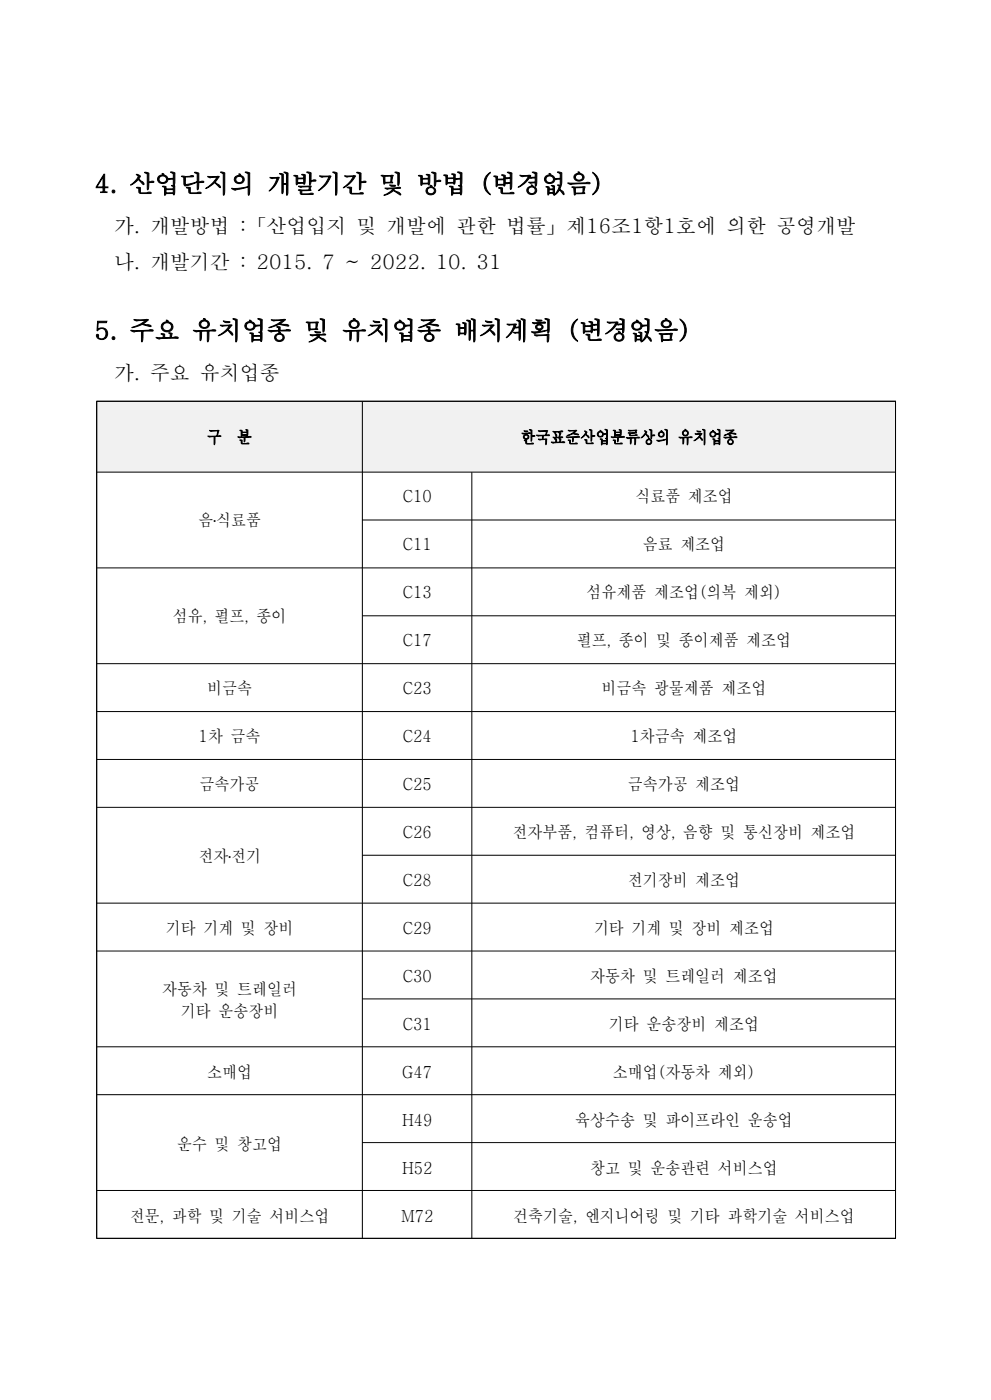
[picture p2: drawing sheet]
<svg xmlns="http://www.w3.org/2000/svg" width="210mm" height="297mm" viewBox="0 0 210 297" stroke-linecap="round" stroke-linejoin="round" font-family="sans-serif">
<defs><g id="words">
<g font-size="5.3">
<text x="20" y="40.8">4. 산업단지의 개발기간 및 방법 (변경없음)</text>
<text x="20" y="71.9">5. 주요 유치업종 및 유치업종 배치계획 (변경없음)</text>
</g>
<g font-size="4.2">
<text x="24.2" y="49.4">가. 개발방법 :「산업입지 및 개발에 관한 법률」제16조1항1호에 의한 공영개발</text>
<text x="24.2" y="57">나. 개발기간 : 2015. 7 ~ 2022. 10. 31</text>
<text x="24.2" y="80.5">가. 주요 유치업종</text>
</g>
<g font-size="3.5">
<text x="43.9" y="93.9">구</text>
<text x="50.2" y="93.9">분</text>
<text x="110.3" y="93.9">한국표준산업분류상의 유치업종</text>
<text x="85.3" y="106.5">C10</text>
<text x="134.6" y="106.5">식료품 제조업</text>
<text x="42" y="111.5">음․식료품</text>
<text x="85.3" y="116.6">C11</text>
<text x="136.1" y="116.6">음료 제조업</text>
<text x="36.6" y="131.9">섬유, 펄프, 종이</text>
<text x="85.3" y="126.8">C13</text>
<text x="124.2" y="126.8">섬유제품 제조업(의복 제외)</text>
<text x="85.3" y="136.9">C17</text>
<text x="122.2" y="136.9">펄프, 종이 및 종이제품 제조업</text>
<text x="43.9" y="147.1">비금속</text>
<text x="85.3" y="147.1">C23</text>
<text x="127.4" y="147.1">비금속 광물제품 제조업</text>
<text x="42.1" y="157.3">1차 금속</text>
<text x="85.3" y="157.3">C24</text>
<text x="133.6" y="157.3">1차금속 제조업</text>
<text x="42.3" y="167.4">금속가공</text>
<text x="85.3" y="167.4">C25</text>
<text x="133" y="167.4">금속가공 제조업</text>
<text x="85.3" y="177.6">C26</text>
<text x="108.5" y="177.6">전자부품, 컴퓨터, 영상, 음향 및 통신장비 제조업</text>
<text x="42" y="182.7">전자․전기</text>
<text x="85.3" y="187.7">C28</text>
<text x="133" y="187.7">전기장비 제조업</text>
<text x="35.1" y="197.9">기타 기계 및 장비</text>
<text x="85.3" y="197.9">C29</text>
<text x="125.8" y="197.9">기타 기계 및 장비 제조업</text>
<text x="85.3" y="208.1">C30</text>
<text x="125" y="208.1">자동차 및 트레일러 제조업</text>
<text x="34.3" y="210.9">자동차 및 트레일러</text>
<text x="38.3" y="215.4">기타 운송장비</text>
<text x="85.3" y="218.2">C31</text>
<text x="129" y="218.2">기타 운송장비 제조업</text>
<text x="43.9" y="228.4">소매업</text>
<text x="85.2" y="228.4">G47</text>
<text x="129.8" y="228.4">소매업(자동차 제외)</text>
<text x="85.2" y="238.5">H49</text>
<text x="121.8" y="238.5">육상수송 및 파이프라인 운송업</text>
<text x="37.5" y="243.6">운수 및 창고업</text>
<text x="85.2" y="248.7">H52</text>
<text x="125" y="248.7">창고 및 운송관련 서비스업</text>
<text x="27.5" y="258.9">전문, 과학 및 기술 서비스업</text>
<text x="85" y="258.9">M72</text>
<text x="108.7" y="258.9">건축기술, 엔지니어링 및 기타 과학기술 서비스업</text>
</g>
</g></defs>
<g fill="#f1f1f1">
<path d="M20.5 85h56.3v15.1h-56.3z" fill-rule="evenodd"/>
<path d="M76.8 85h112.9v15.1h-112.9z" fill-rule="evenodd"/>
</g>
<g fill="none" stroke="#000" stroke-width=".21">
<path d="M20.4 85h169.4M20.5 85v177.4M76.8 85v177.4M189.7 85v177.4M20.4 100.1h169.4M76.7 110.2h113.1M99.9 100.1v162.3M20.4 120.3h169.4M76.7 130.5h113.1M20.4 140.6h169.4M20.4 150.8h169.4M20.4 160.9h169.4"/>
<path d="M20.4 171.1h169.4M20.4 191.4h169.4M76.7 181.2h113.1M20.4 201.5h169.4M76.7 211.7h113.1M20.4 221.8h169.4M20.4 232h169.4M20.4 252.3h169.4M76.7 242.1h113.1M20.4 262.4h169.4"/>
</g>
<use href="#words"/>
</svg>
